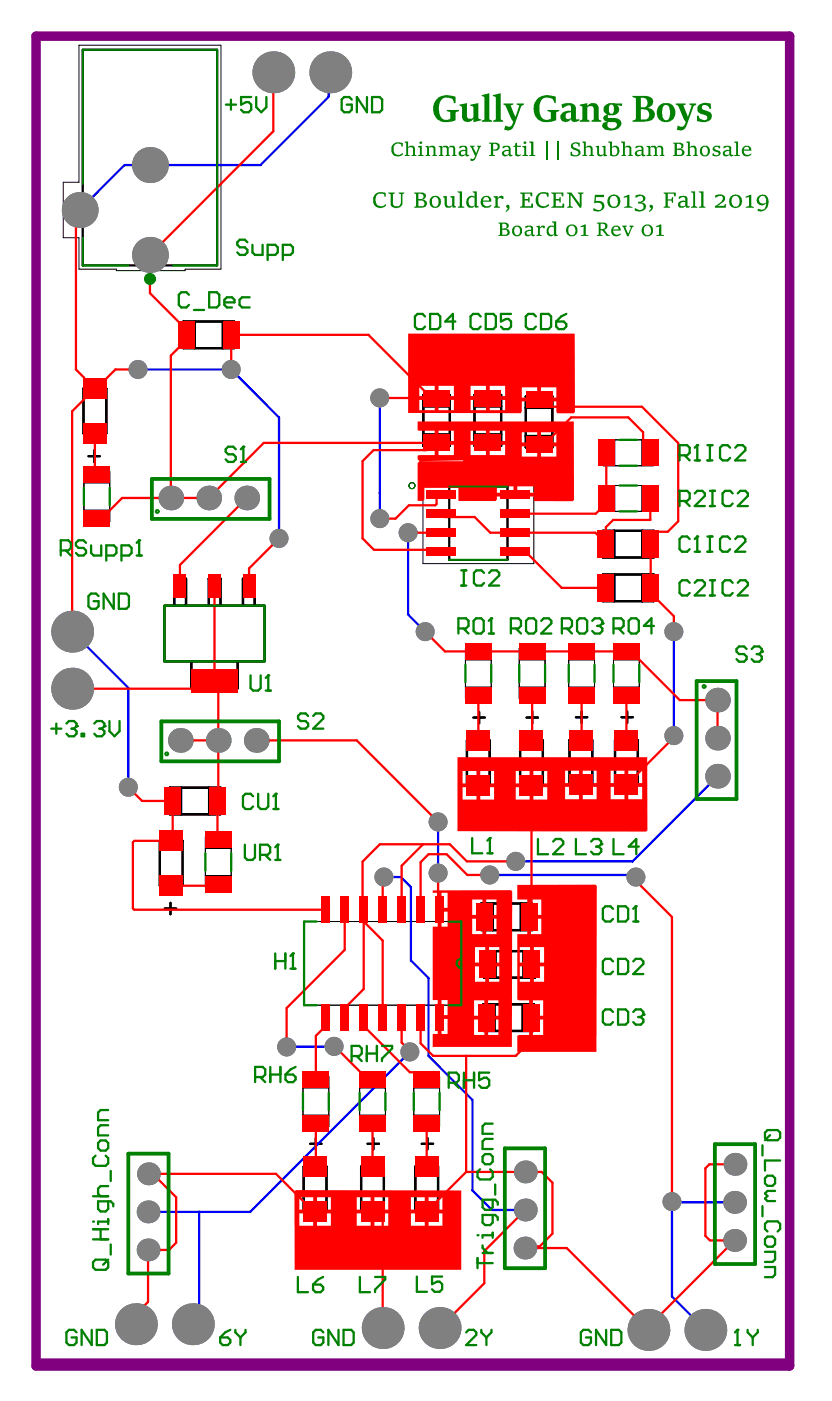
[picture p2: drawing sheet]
<svg xmlns="http://www.w3.org/2000/svg" width="185mm" height="311mm" viewBox="0 0 185 311" stroke-linecap="round" stroke-linejoin="round" font-family="sans-serif">
<g fill="none" stroke="#000" stroke-width=".22">
<path d="M17.5 10h31.6v49.8h-8v.3h-15.3v-.3h-8.3v-7h-3.4v-12.3h3.4zM134 97.7h11.2v5.7h-11.2zM136.6 97.7v5.7M142.6 97.7v5.7M18.6 104.7h5.8v11.2h-5.8zM18.6 113.3h5.8M18.6 107.2h5.8M94 107.2h24.6v18h-24.6zM134 107.8h11.2v5.8h-11.2zM136.6 107.8v5.8M142.6 107.8v5.8M103.4 144h5.7v11.2h-5.7z"/>
<path d="M103.4 152.6h5.7M103.4 146.5h5.7M115.4 144h5.7v11.2h-5.7zM115.4 152.6h5.7M115.4 146.5h5.7M126.4 144h5.7v11.2h-5.7zM126.4 152.6h5.7M126.4 146.5h5.7M136.3 144h5.7v11.2h-5.7zM136.3 152.6h5.7M136.3 146.5h5.7M45.6 185.9h5.8v11.1h-5.8z"/>
<path d="M45.6 194.5h5.8M45.6 188.4h5.8M67.6 204.7h34.9v18.6h-34.9zM71.5 204.7v-4.3h1.7v4.3M75.7 204.7v-4.3h1.7v4.3M80 204.7v-4.3h1.6v4.3M84.2 204.7v-4.3h1.7v4.3M88.4 204.7v-4.3h1.7v4.3M92.6 204.7v-4.3h1.7v4.3M96.8 204.7v-4.3h1.7v4.3M102.5 212.9a1.01 1.01 0 0 0-1 1.1 1.01 1.01 0 0 0 1 1M67.3 239.1h5.7v11.1h-5.7z"/>
<path d="M71.5 223.3v4.3h1.7v-4.3M75.7 223.3v4.3h1.7v-4.3M79.9 239.1h5.7v11.1h-5.7zM80 223.3v4.3h1.6v-4.3M84.2 223.3v4.3h1.7v-4.3M88.4 223.3v4.3h1.7v-4.3M91.9 239.1h5.8v11.1h-5.8zM92.6 223.3v4.3h1.7v-4.3M96.8 223.3v4.3h1.7v-4.3M67.3 247.7h5.7M67.3 241.6h5.7M79.9 247.7h5.7"/>
<path d="M79.9 241.6h5.7M91.9 247.7h5.8M91.9 241.6h5.8"/>
<circle cx="91.5" cy="107.9" r=".66"/>
</g>
<g fill="none" stroke="#000" stroke-width=".51">
<path d="M40.7 71.4h11.3v5.9h-11.3zM43.3 71.4v5.9M49.5 71.4v5.9M18.6 86.3h5v10h-5zM94 87.7h6v11.3h-6zM94 96.5h6M94 90.3h6M105.4 87.7h5.9v11.3h-5.9zM105.4 96.5h5.9M105.4 90.3h5.9M116.8 88.1h5.9v11.3h-5.9zM116.8 96.8h5.9"/>
<path d="M116.8 90.6h5.9M19.7 101.3h2.5M20.9 100.1v2.5M133.9 117.9h11.3v5.9h-11.3zM136.5 117.9v5.9M142.7 117.9v5.9M36.5 134.5h22.3v12.4h-22.3zM38.7 134.5v-6h2.6v6M46.4 134.5v-6h2.6v6M54 134.5v-6h2.6v6M133.9 127.6h11.3v5.9h-11.3zM136.5 127.6v5.9"/>
<path d="M142.7 127.6v5.9M42.5 146.9v6h10.3v-6M105.2 159.4h2.5M106.4 158.1v2.5M117 159.4h2.5M118.3 158.1v2.5M128 159.3h2.5M129.2 158v2.6M138.1 159.3h2.5M139.3 158v2.6M37.7 174.9h11.3v5.9h-11.3zM40.2 174.9v5.9"/>
<path d="M46.5 174.9v5.9M103.7 164.4h5.1v10h-5.1zM115.6 164.4h5v10h-5zM126.5 164.4h5.1v9.9h-5.1zM136.6 164.4h5.1v9.9h-5.1zM35.5 186.7h5.1v10h-5.1zM36.6 201.8h2.5M37.9 200.5v2.6M106.9 200.7h11.3v5.9h-11.3zM107.6 211.2h11.3v5.9h-11.3zM109.5 200.7v5.9M110.1 211.2v5.9"/>
<path d="M115.7 200.7v5.9M116.3 211.2v5.9M107.4 223.1h11.3v5.9h-11.3zM109.9 223.1v5.9M116.1 223.1v5.9M67.5 259.1h5v10h-5zM68.9 254h2.5M70.2 252.8v2.5M80.2 259.1h5.1v10h-5.1zM81.7 254h2.5M82.9 252.8v2.5M92.3 259.1h5v10h-5z"/>
<path d="M93.7 254h2.5M95 252.8v2.5"/>
</g>
<path d="M18.4 11h29.9v47.9h-29.9zM99.8 108h13v16.3h-13z" fill="none" stroke="#000" stroke-width=".42"/>
<path d="M30.7 35h5.3v3.3h-5.3zM16 44h3.4v5.3h-3.4zM30.7 55h5.3v3.3h-5.3z" fill="none" stroke="#800080" stroke-width=".22"/>
<path d="M8 7.6h167v294.5h-167z" fill="none" stroke="#800080" stroke-width=".84"/>
<path d="M8 8h167.4v295.4h-167.4z" fill="none" stroke="#800080" stroke-width="2.1"/>
<g fill="none" stroke="#00f" stroke-width=".51">
<path d="M73.4 16.1l-.4 .3v5.1l-15.1 15.2h-30.2l-10 9.9M30.7 82.1h20.7l10.6 10.6v26.5M84.4 88.4h.1M84.4 88.4v26.8M84.3 109.4l.1 .1M90.7 118.3v18.2l4.2 4.2M16 140.3l12.5 12.5v22.1M149.7 140.3v23.1M159.4 172.4l-18.9 18.9M85.3 194.8h3.8l2.2 2.2v16.3l3.9 3.9v17.3l9.8 9.8v20.1l4.3 4.3h7.4M97.3 193.4v.1M97.3 182.5h.1"/>
<path d="M97.3 182.5v11.4M108.8 194.3h32l.5 .5M114.6 191.3h25.9M140.5 191.3h.1M74.2 232.4l-10.5 .1M91.1 233.6l-35.5 35.5h-22.7M44.2 269.1v23.6l-1.4 1.4M149.3 266.9v21l7.4 7.5M149.3 267h13.9"/>
</g>
<g fill="#808080">
<circle cx="114.6" cy="191.3" r="2.11"/>
<circle cx="97.3" cy="182.5" r="2.11"/>
<circle cx="97.3" cy="193.9" r="2.11"/>
<circle cx="85.3" cy="194.8" r="2.11"/>
<circle cx="108.8" cy="194.3" r="2.11"/>
<circle cx="91.1" cy="233.6" r="2.11"/>
<circle cx="149.7" cy="163.4" r="2.11"/>
<circle cx="141.3" cy="194.8" r="2.11"/>
<circle cx="149.3" cy="266.9" r="2.11"/>
<circle cx="63.7" cy="232.5" r="2.11"/>
<circle cx="74.2" cy="232.4" r="2.11"/>
<circle cx="149.7" cy="140.3" r="2.11"/>
<circle cx="94.5" cy="140.3" r="2.11"/>
<circle cx="90.7" cy="118.3" r="2.11"/>
<circle cx="84.4" cy="115.2" r="2.11"/>
<circle cx="84.4" cy="88.4" r="2.11"/>
<circle cx="28.5" cy="174.8" r="2.11"/>
<circle cx="62" cy="119.6" r="2.11"/>
<circle cx="30.7" cy="82.1" r="2.11"/>
<circle cx="51.4" cy="82.1" r="2.11"/>
<circle cx="48.5" cy="164.4" r="2.74"/>
<circle cx="163.2" cy="267" r="2.53"/>
<circle cx="163.3" cy="258.6" r="2.53"/>
<circle cx="163.2" cy="275.5" r="2.53"/>
<circle cx="16" cy="153" r="4.7"/>
<circle cx="17.7" cy="46.6" r="4"/>
<circle cx="42.8" cy="294.1" r="4.7"/>
<circle cx="56.9" cy="164.4" r="2.74"/>
<circle cx="40.1" cy="164.4" r="2.74"/>
<circle cx="54.8" cy="110.6" r="2.74"/>
<circle cx="46.4" cy="110.6" r="2.74"/>
<circle cx="73.4" cy="16.1" r="4.7"/>
<circle cx="97.7" cy="294.9" r="4.7"/>
<circle cx="156.7" cy="295.4" r="4.7"/>
<circle cx="159.4" cy="163.9" r="2.74"/>
<circle cx="159.4" cy="155.5" r="2.74"/>
<circle cx="16" cy="140.3" r="4.7"/>
<circle cx="159.4" cy="172.4" r="2.74"/>
<circle cx="32.9" cy="277.6" r="2.53"/>
<circle cx="116.6" cy="277.2" r="2.53"/>
<circle cx="30.2" cy="294.1" r="4.7"/>
<circle cx="32.9" cy="269.1" r="2.53"/>
<circle cx="33" cy="260.7" r="2.53"/>
<circle cx="38" cy="110.6" r="2.74"/>
<circle cx="33.3" cy="56.6" r="4"/>
<circle cx="144.1" cy="295.4" r="4.7"/>
<circle cx="85" cy="294.9" r="4.7"/>
<circle cx="116.7" cy="260.3" r="2.53"/>
<circle cx="116.7" cy="268.7" r="2.53"/>
<circle cx="60.7" cy="16.1" r="4.7"/>
<circle cx="33.3" cy="36.7" r="4"/>
</g>
<g fill="#f00">
<path d="M96.1 197.8l17.4-.1 .3 .3-.1 34.5h-17.6v-2.9h1.2v-7.5h-1.2v-16.3h1.2v-7.5h-1.2zM98.1 198.3v3.3h1.3v-3.3zM108 199.8v3.4h2.3v-3.4zM104.9 199.8v3.4h2.3v-3.4zM98.1 202.5v3.3h1.3v-3.3zM108 204v3.5h2.3v-3.5zM104.9 204v3.5h2.3v-3.5zM108.7 210.3v3.5h2.2v-3.5zM105.5 210.3v3.5h2.3v-3.5zM108.7 214.6v3.4h2.2v-3.4zM105.5 214.6v3.4h2.3v-3.4zM98.1 222.1v3.4h1.3v-3.4zM108.5 222.2v3.4h2.2v-3.4zM105.3 222.2v3.4h2.3v-3.4zM98.1 226.3v3.3h1.3v-3.3zM108.5 226.4v3.5h2.2v-3.5zM105.3 226.4v3.5h2.3v-3.5z"/>
<path d="M92.8 93.6h34.7v17.4l-.3 .3h-8.6v-1h-8.2v.7l-.3 .3h-8.3v-2.9h-7.5v2.5l-.3 .3h-1.2v-8.3l.4-.5h9.7v-.1l-9.7 .1-.4-.4v-.8l3.8-.1v-5.4l-3.8-.1zM108.8 95.7v2.2h3.4v-2.2zM97.4 95.7v2.2h3.4v-2.2zM104.6 95.7v2.2h3.4v-2.2zM120.2 96v2.3h3.4v-2.3zM115.9 96v2.3h3.5v-2.3zM108.8 98.8v2.3h3.4v-2.3zM104.6 98.8v2.3h3.4v-2.3zM97.4 98.8v2.3h3.4v-2.3zM120.2 99.1v2.3h3.4v-2.3zM115.9 99.1v2.3h3.5v-2.3zM114.9 108v1.4h3.7v-1.4zM110.4 108v1.4h3.7v-1.4z"/>
<path d="M65.7 264.3l36.8 .1v17.6h-37l-.1-17.4zM83.2 265.9v2.7h3.1v-2.7zM79.3 265.9v2.7h3v-2.7zM70.4 265.9v2.7h3.1v-2.7zM66.5 265.9v2.7h3.1v-2.7zM95.2 265.9v2.7h3.1v-2.7zM91.3 265.9v2.7h3.1v-2.7zM95.2 269.5v2.7h3.1v-2.7zM91.3 269.5v2.7h3.1v-2.7zM83.2 269.5v2.7h3.1v-2.7zM79.3 269.5v2.7h3v-2.7zM70.4 269.5v2.7h3.1v-2.7zM66.5 269.5v2.7h3.1v-2.7z"/>
<path d="M101.6 168.2h42.2v16.2l-.3 .3-41.9-.1zM139.6 171.2v2.7h3.1v-2.7zM129.5 171.2v2.7h3.1v-2.7zM135.7 171.2v2.7h3.1v-2.7zM125.6 171.2v2.7h3v-2.7zM118.5 171.2v2.8h3.1v-2.8zM106.7 171.2v2.8h3.1v-2.8zM114.6 171.2v2.8h3.1v-2.8zM102.8 171.2v2.8h3.1v-2.8zM139.6 174.8v2.7h3.1v-2.7zM135.7 174.8v2.7h3.1v-2.7zM129.5 174.8v2.7h3.1v-2.7zM125.6 174.8v2.7h3v-2.7zM118.5 174.8v2.8h3.1v-2.8zM114.6 174.8v2.8h3.1v-2.8zM106.7 174.8v2.8h3.1v-2.8zM102.8 174.8v2.8h3.1v-2.8z"/>
<path d="M114.9 196.5h17.4l.3 .3-.1 36.8h-17.6v-3.6l.5-.1h2.2v-7.7h-2.3l-.4-.2v-14.5h2.2v-7.7h-2.2zM118 199.8v3.4h2.3v-3.4zM118 204v3.5h2.3v-3.5zM118.6 210.3v3.5h2.3v-3.5zM115.5 210.3v3.5h2.3v-3.5zM118.6 214.6v3.4h2.3v-3.4zM115.5 214.6v3.4h2.3v-3.4zM118.4 222.2v3.4h2.3v-3.4zM118.4 226.4v3.5h2.3v-3.5z"/>
<path d="M90.7 74.1h37v17.4l-.3 .3h-3.6l-.2-.4v-2.2h-7.7v2.1l-.2 .5-25-.1zM108.8 85.7v2.3h3.4v-2.3zM97.4 85.7v2.3h3.4v-2.3zM104.6 85.7v2.3h3.4v-2.3zM93.2 85.7v2.3h3.4v-2.3zM120.2 86v2.3h3.4v-2.3zM115.9 86v2.3h3.5v-2.3zM108.8 88.8v2.3h3.4v-2.3zM104.6 88.8v2.3h3.4v-2.3zM97.4 88.8v2.3h3.4v-2.3zM93.2 88.8v2.3h3.4v-2.3z"/>
</g>
<g fill="none" stroke="#f00" stroke-width=".51">
<path d="M60.7 16.1v13.1l-27.4 27.4v8.5l8.1 8.1v2.3l-3.4 3.5v31.6M17.7 46.6l-.8 .9v34.6l1.8 1.8v.3l2 2.1M20.7 86.3l-2 2.1v.3l-2.7 2.7v48.9M21.1 96.3v8.7l.4 .4M30.7 82.1h-5.1l-4.2 4.2h-.7M51.4 82.1v-7.7h30.5l14 14M84.3 88.4h.1M84.4 88.4h12.6M94.3 100l1.6-1.6h-37.3l-12.2 12.2h-19.3l-4.5 4.6h-1.1M96.4 98.4l-1.6 1.6h-11.8l-2.4 2.4v17.2l2.5 2.5h14.5l.5 .4M119.8 88.7l1.6 1.6h21.2l8.1 8.1v17.4l-2.3 2.3h-2.2l-1.6 1.6v12l5.1 5.2v3.8M119.8 98.7h1.1l6-6h12.7l3.3 3.3v3l1.6 1.6"/>
<path d="M54.8 110.6l-14.8 14.9v4.6M62 119.6l-6.7 6.7v3.8M90.8 118.3h7.3M95.8 109.9h1.6l-.4 .4v1.6l-.3 .3h-5.9l-2.9 3h-3.5M98.1 114.1l.7 .7h6.7l3.4 3.5h23.4l2.3 2.4M134.7 100.6v11.2l-2.3 2.3h-17.9M144.5 110.7v4.8h-8.3l-1.6 1.6v3.7M47.7 130.1v21.2M114.5 122.5h2.3l8 8.1h9.8M47.7 151.3l.8 .9v25.5l-.2 .2v8.5l.2 .2M47.7 151.3l-1.6 1.7h-30.1M94.5 140.3l4.4 4.4h41.3l10.8 10.8h8.4v8.4"/>
<path d="M106.3 154.5v9.9M118.2 154.5v9.8l-.1 .1M129.2 154.5v9.7l-.1 .2M139.2 154.5v9.9M28.5 174.8l3.1 3.1h6.8v8.5l-.4 .3h-8.2l-.3 .4v14.6l.3 .3h42.6M40.1 164.4h8.4M56.9 164.4h22.4l18 18.1M118.1 174.4v28.7l-.5 .5M149.7 163.4v.4l-8.1 8.1v.4l-2.1 2h-.3M48.5 196.4l-.4 .3h-10.1M85 195.6v6.4M94 187.5l-4.8 4.8v9.7"/>
<path d="M97.3 193.9v7.8l.4 .3M108.7 194.8l.1-.5h-5l-4.6-4.6h-4l-1.7 1.8v10.5M114.6 191.3h-10.9l-3.8-3.8h-15.5l-3.8 3.9v8.6M141.3 194.8v.8l8 8.1v63.2M76.6 202v9l-12.9 12.9v8.6M80.1 202.4v1.6l4.9 4.9v17M80.8 204.7v15l-4.2 4.2v2M80.8 202l-.7 .7M72.4 225.9v2l-2.2 2.2v9.6M74.2 232.4l7.5 7.3h1.1M80.8 225.9v2l10.3 10.2h2.1l1.6 1.6M89.2 225.9v5.6l.9 .9"/>
<path d="M93.5 225.9v5.8l2.7 2.8h18.4l3.4-3.4v-5.1M103.6 234.5v25.8M70.2 249.5v9.4l-.2 .2M82.8 249.5v9.6M94.8 249.5v9.6M163.3 258.6h-5.7l-.9 .9v15l1 1h5.5l-19.1 19.2v.3h-.4l-17.8-17.8h-9.3l.4-.4h2.9l2.8-2.8v-11.3l-2.3-2.4h-16.8M33 260.7h28.3l8.4 8.4h.3M34 260.7l5.1 5.2v10.1l-1.6 1.6h-4.6v11.5l-2.7 2.7v2.3M82.8 269.1h.2l2 2v23.8M103.6 260.3l-6.4 6.4v.3l-2.1 2.1h-.3M116.7 268.7l-9.1 9.2v7.1l-9.9 9.9"/>
</g>
<g fill="#808080">
<circle cx="114.6" cy="191.3" r="2.11"/>
<circle cx="97.3" cy="182.5" r="2.11"/>
<circle cx="97.3" cy="193.9" r="2.11"/>
<circle cx="85.3" cy="194.8" r="2.11"/>
<circle cx="108.8" cy="194.3" r="2.11"/>
<circle cx="91.1" cy="233.6" r="2.11"/>
<circle cx="149.7" cy="163.4" r="2.11"/>
<circle cx="141.3" cy="194.8" r="2.11"/>
<circle cx="149.3" cy="266.9" r="2.11"/>
<circle cx="63.7" cy="232.5" r="2.11"/>
<circle cx="74.2" cy="232.4" r="2.11"/>
<circle cx="149.7" cy="140.3" r="2.11"/>
<circle cx="94.5" cy="140.3" r="2.11"/>
<circle cx="90.7" cy="118.3" r="2.11"/>
<circle cx="84.4" cy="115.2" r="2.11"/>
<circle cx="84.4" cy="88.4" r="2.11"/>
<circle cx="28.5" cy="174.8" r="2.11"/>
<circle cx="62" cy="119.6" r="2.11"/>
<circle cx="30.7" cy="82.1" r="2.11"/>
<circle cx="51.4" cy="82.1" r="2.11"/>
<circle cx="48.5" cy="164.4" r="2.74"/>
<circle cx="163.2" cy="267" r="2.53"/>
<circle cx="163.3" cy="258.6" r="2.53"/>
<circle cx="163.2" cy="275.5" r="2.53"/>
<circle cx="16" cy="153" r="4.7"/>
<circle cx="17.7" cy="46.6" r="4"/>
<circle cx="42.8" cy="294.1" r="4.7"/>
<circle cx="56.9" cy="164.4" r="2.74"/>
<circle cx="40.1" cy="164.4" r="2.74"/>
<circle cx="54.8" cy="110.6" r="2.74"/>
<circle cx="46.4" cy="110.6" r="2.74"/>
<circle cx="73.4" cy="16.1" r="4.7"/>
<circle cx="97.7" cy="294.9" r="4.7"/>
<circle cx="156.7" cy="295.4" r="4.7"/>
<circle cx="159.4" cy="163.9" r="2.74"/>
<circle cx="159.4" cy="155.5" r="2.74"/>
<circle cx="16" cy="140.3" r="4.7"/>
<circle cx="159.4" cy="172.4" r="2.74"/>
<circle cx="32.9" cy="277.6" r="2.53"/>
<circle cx="116.6" cy="277.2" r="2.53"/>
<circle cx="30.2" cy="294.1" r="4.7"/>
<circle cx="32.9" cy="269.1" r="2.53"/>
<circle cx="33" cy="260.7" r="2.53"/>
<circle cx="38" cy="110.6" r="2.74"/>
<circle cx="33.3" cy="56.6" r="4"/>
<circle cx="144.1" cy="295.4" r="4.7"/>
<circle cx="85" cy="294.9" r="4.7"/>
<circle cx="116.7" cy="260.3" r="2.53"/>
<circle cx="116.7" cy="268.7" r="2.53"/>
<circle cx="60.7" cy="16.1" r="4.7"/>
<circle cx="33.3" cy="36.7" r="4"/>
</g>
<g fill="#f00">
<path d="M18.6 113.3h5.8v3.7h-5.8z" fill-rule="evenodd"/>
<path d="M45.6 194.5h5.8v3.7h-5.8z" fill-rule="evenodd"/>
<path d="M18.6 103.5h5.8v3.7h-5.8z" fill-rule="evenodd"/>
<path d="M39.6 71.4h3.7v6h-3.7z" fill-rule="evenodd"/>
<path d="M46.5 174.9h3.7v6h-3.7z" fill-rule="evenodd"/>
<path d="M45.6 184.7h5.8v3.7h-5.8z" fill-rule="evenodd"/>
<path d="M46.3 127.4h2.7v5.3h-2.7z" fill-rule="evenodd"/>
<path d="M53.9 127.4h2.8v5.3h-2.8z" fill-rule="evenodd"/>
<path d="M75.7 199.1h1.8v5.9h-1.8z" fill-rule="evenodd"/>
<path d="M79.9 199.1h1.8v5.9h-1.8z" fill-rule="evenodd"/>
<path d="M88.3 199.1h1.9v5.9h-1.9z" fill-rule="evenodd"/>
<path d="M96.7 199.1h1.9v5.9h-1.9z" fill-rule="evenodd"/>
<path d="M106.4 211.2h3.7v6h-3.7z" fill-rule="evenodd"/>
<path d="M75.7 223h1.8v5.8h-1.8z" fill-rule="evenodd"/>
<path d="M79.9 223h1.8v5.8h-1.8z" fill-rule="evenodd"/>
<path d="M88.3 223h1.9v5.8h-1.9z" fill-rule="evenodd"/>
<path d="M96.7 223h1.9v5.8h-1.9z" fill-rule="evenodd"/>
<path d="M35.4 194.4h5.3v4.6h-5.3z" fill-rule="evenodd"/>
<path d="M79.9 247.7h5.8v3.7h-5.8z" fill-rule="evenodd"/>
<path d="M67.3 247.7h5.8v3.7h-5.8z" fill-rule="evenodd"/>
<path d="M91.9 247.7h5.8v3.7h-5.8z" fill-rule="evenodd"/>
<path d="M94.8 121.5h6.5v2h-6.5z" fill-rule="evenodd"/>
<path d="M94.8 113.1h6.5v2h-6.5z" fill-rule="evenodd"/>
<path d="M94.8 108.9h6.5v2h-6.5z" fill-rule="evenodd"/>
<path d="M105.4 86.5h6v3.8h-6z" fill-rule="evenodd"/>
<path d="M94 86.5h6v3.8h-6z" fill-rule="evenodd"/>
<path d="M116.8 86.9h6v3.7h-6z" fill-rule="evenodd"/>
<path d="M18.4 93.9h5.3v4.7h-5.3z" fill-rule="evenodd"/>
<path d="M36.5 174.9h3.7v6h-3.7z" fill-rule="evenodd"/>
<path d="M35.4 184.4h5.3v4.7h-5.3z" fill-rule="evenodd"/>
<path d="M42.5 148.7h10.3v5.3h-10.3z" fill-rule="evenodd"/>
<path d="M38.6 127.4h2.8v5.3h-2.8z" fill-rule="evenodd"/>
<path d="M49.5 71.4h3.7v6h-3.7z" fill-rule="evenodd"/>
<path d="M80.1 266.7h5.3v4.7h-5.3z" fill-rule="evenodd"/>
<path d="M80.1 256.8h5.3v4.6h-5.3z" fill-rule="evenodd"/>
<path d="M67.4 266.7h5.3v4.7h-5.3z" fill-rule="evenodd"/>
<path d="M67.4 256.8h5.3v4.6h-5.3z" fill-rule="evenodd"/>
<path d="M79.9 237.9h5.8v3.7h-5.8z" fill-rule="evenodd"/>
<path d="M67.3 237.9h5.8v3.7h-5.8z" fill-rule="evenodd"/>
<path d="M84.1 199.1h1.9v5.9h-1.9z" fill-rule="evenodd"/>
<path d="M71.4 199.1h1.9v5.9h-1.9z" fill-rule="evenodd"/>
<path d="M92.1 266.7h5.4v4.7h-5.4z" fill-rule="evenodd"/>
<path d="M92.1 256.8h5.4v4.6h-5.4z" fill-rule="evenodd"/>
<path d="M91.9 237.9h5.8v3.7h-5.8z" fill-rule="evenodd"/>
<path d="M92.5 199.1h1.9v5.9h-1.9z" fill-rule="evenodd"/>
<path d="M105.8 200.6h3.7v6h-3.7z" fill-rule="evenodd"/>
<path d="M103.6 172.1h5.3v4.6h-5.3z" fill-rule="evenodd"/>
<path d="M103.4 142.8h5.8v3.7h-5.8z" fill-rule="evenodd"/>
<path d="M103.6 162.1h5.3v4.7h-5.3z" fill-rule="evenodd"/>
<path d="M103.4 152.6h5.8v3.7h-5.8z" fill-rule="evenodd"/>
<path d="M94.8 117.3h6.5v2h-6.5z" fill-rule="evenodd"/>
<path d="M105.4 96.5h6v3.7h-6z" fill-rule="evenodd"/>
<path d="M94 96.5h6v3.7h-6z" fill-rule="evenodd"/>
<path d="M116.3 211.2h3.7v6h-3.7z" fill-rule="evenodd"/>
<path d="M126.4 172h5.3v4.7h-5.3z" fill-rule="evenodd"/>
<path d="M136.5 172h5.3v4.7h-5.3z" fill-rule="evenodd"/>
<path d="M126.3 142.8h5.8v3.7h-5.8z" fill-rule="evenodd"/>
<path d="M126.3 152.6h5.8v3.7h-5.8z" fill-rule="evenodd"/>
<path d="M136.3 142.8h5.8v3.7h-5.8z" fill-rule="evenodd"/>
<path d="M136.3 152.6h5.8v3.7h-5.8z" fill-rule="evenodd"/>
<path d="M126.4 162h5.3v4.7h-5.3z" fill-rule="evenodd"/>
<path d="M136.5 162h5.3v4.7h-5.3z" fill-rule="evenodd"/>
<path d="M132.8 127.6h3.7v6h-3.7z" fill-rule="evenodd"/>
<path d="M132.8 117.8h3.7v6h-3.7z" fill-rule="evenodd"/>
<path d="M116.8 96.8h6v3.8h-6z" fill-rule="evenodd"/>
<path d="M132.8 107.8h3.8v5.8h-3.8z" fill-rule="evenodd"/>
<path d="M132.8 97.6h3.8v5.9h-3.8z" fill-rule="evenodd"/>
<path d="M18.4 84h5.3v4.6h-5.3z" fill-rule="evenodd"/>
<path d="M71.4 223h1.9v5.8h-1.9z" fill-rule="evenodd"/>
<path d="M84.1 223h1.9v5.8h-1.9z" fill-rule="evenodd"/>
<path d="M92.5 223h1.9v5.8h-1.9z" fill-rule="evenodd"/>
<path d="M106.2 223h3.7v6h-3.7z" fill-rule="evenodd"/>
<path d="M111.2 121.5h6.6v2h-6.6z" fill-rule="evenodd"/>
<path d="M111.2 113.1h6.6v2h-6.6z" fill-rule="evenodd"/>
<path d="M111.2 108.9h6.6v2h-6.6z" fill-rule="evenodd"/>
<path d="M115.7 200.6h3.7v6h-3.7z" fill-rule="evenodd"/>
<path d="M115.4 172.1h5.3v4.6h-5.3z" fill-rule="evenodd"/>
<path d="M115.3 142.8h5.8v3.7h-5.8z" fill-rule="evenodd"/>
<path d="M115.3 152.6h5.8v3.7h-5.8z" fill-rule="evenodd"/>
<path d="M115.4 162.1h5.3v4.7h-5.3z" fill-rule="evenodd"/>
<path d="M111.2 117.3h6.6v2h-6.6z" fill-rule="evenodd"/>
<path d="M142.7 127.6h3.7v6h-3.7z" fill-rule="evenodd"/>
<path d="M142.7 117.8h3.7v6h-3.7z" fill-rule="evenodd"/>
<path d="M142.6 107.8h3.7v5.8h-3.7z" fill-rule="evenodd"/>
<path d="M142.6 97.6h3.7v5.9h-3.7z" fill-rule="evenodd"/>
<path d="M116.1 223h3.7v6h-3.7z" fill-rule="evenodd"/>
</g>
<g fill="none" stroke="#008000" stroke-width=".51">
<path d="M137.7 97.7h3.8M18.6 108.3v3.9M24.4 108.3v3.9M137.7 113.6h3.8M137.7 107.8h3.8M137.7 103.4h3.8M36.5 134.5h22.3v12.4h-22.3zM103.4 147.6v3.9M109.1 147.6v3.9M115.4 147.6v3.9M121.1 147.6v3.9M126.4 147.6v3.9"/>
<path d="M132.1 147.6v3.9M136.3 147.6v3.9M142 147.6v3.9M11.4 161.8h2.2M12.5 160.7v2.3M14.8 160.7l.5-.6h1.1l.6 .6v.6M45.6 189.5v3.9M51.4 189.5v3.9M70.3 204.7h-2.7v18.6h2.7M99.7 204.7h2.8v18.6h-2.8M67.3 242.7v3.9M73 242.7v3.9"/>
<path d="M79.9 242.7v3.9M85.6 242.7v3.9M91.9 242.7v3.9M97.7 242.7v3.9M17 295.9l-.6-.6h-1.1l-.5 .6v2.3l.5 .5h1.1l.6-.5v-1.2h-1.1M20.4 295.3v3.4l-2.3-3.4v3.4M21.5 295.3h1.7l.6 .6v2.3l-.6 .5h-1.7z"/>
</g>
<path d="M18.4 40.8v-29.8h29.9v47.9h-9.8M18.4 52.8v6.1h10.1M99.8 108h13M99.8 124.3h13" fill="none" stroke="#008000" stroke-width=".42"/>
<path d="M33.7 106.4h26.2v8.8h-26.2zM154.8 151.3h8.8v26.2h-8.8zM35.8 160.2h26.2v8.9h-26.2zM28.5 256.2h9v26.6h-9zM112.2 255h8.9v26.7h-8.9zM158.8 254.1h9v26.6h-9z" fill="none" stroke="#008000" stroke-width=".84"/>
<circle cx="17" cy="161.3" r=".25" fill="#008000"/>
<path d="M15.9 161.8h.5M16.4 161.8l.6 .6v.6l-.6 .5h-1.1l-.5-.5M17 161.3l-.6 .5M18.1 163h.6v.5h-.6zM20.9 160.7l.6-.6h1.1l.6 .6v.6" fill="none" stroke="#008000" stroke-width=".51"/>
<circle cx="23.2" cy="161.3" r=".25" fill="#008000"/>
<path d="M30.9 120v3.4M13.5 122.3h1.7l.5-.6v-1.1l-.5-.6h-1.7v3.4M14.6 122.3l1.1 1.1M19.1 120.6l-.5-.6h-1.2l-.5 .6v.5l.5 .6h1.2l.5 .6v.5l-.5 .6h-1.2l-.5-.6M20.2 121.1v1.7l.6 .6h1.7v-2.3M23.6 123.4h1.7l.6-.6v-1.1l-.6-.6h-1.7v3.4M27 123.4h1.7l.5-.6v-1.1l-.5-.6h-1.7v3.4M30.4 123.4h1.1M22.1 161.8h.5M22.6 161.8l.6 .6v.6l-.6 .5h-1.1l-.6-.5M23.2 161.3l-.6 .5M24.3 160.1v2.3l1.1 1.1 1.2-1.1v-2.3" fill="none" stroke="#008000" stroke-width=".51"/>
<circle cx="30.9" cy="120" r=".25" fill="#008000"/>
<path d="M52.4 99.8l-.6-.6h-1.1l-.6 .6v.5l.6 .6h1.1l.6 .6v.5l-.6 .6h-1.1l-.6-.6M54.1 99.2v3.4M30.9 120l-.5 .6M53.5 102.6h1.1M48.9 297h1.7l.6 .6v.6l-.6 .5h-1.1l-.6-.5zM51.2 295.3l-1.2 .6-1.1 1.1M52.3 295.3v.6l1.1 1.1M53.4 297v1.7M54.5 295.3v.6l-1.1 1.1" fill="none" stroke="#008000" stroke-width=".51"/>
<circle cx="54.1" cy="99.2" r=".25" fill="#008000"/>
<g fill="none" stroke="#008000" stroke-width=".51">
<path d="M54.1 99.2l-.6 .6M102.5 126.7h1.1M102.5 130.1h1.1M103 126.7v3.4M107.5 127.2l-.5-.5h-1.1l-.6 .5v2.3l.6 .6h1.1l.5-.6M108.7 127.2l.5-.5h1.2l.5 .5v.6l-2.2 2.3h2.2M136.2 201.8l-.6-.5h-1.1l-.6 .5v2.3l.6 .6h1.1l.6-.6M137.3 201.3h1.7l.6 .5v2.3l-.6 .6h-1.7zM140.7 204.7h1.1M141.3 201.3v3.4M66.2 283.6v3.4h2.2M69.6 285.3h1.6l.6 .6v.5l-.6 .6h-1.1l-.5-.6z"/>
<path d="M71.8 283.6l-1.1 .6-1.1 1.1M71.8 295.9l-.5-.6h-1.2l-.5 .6v2.3l.5 .5h1.2l.5-.5v-1.2h-1.1M75.2 295.3v3.4l-2.2-3.4v3.4M76.3 295.3h1.7l.6 .6v2.3l-.6 .5h-1.7zM80 283.6v3.4h2.2M83.3 283.6h2.3v.6l-2.3 2.2v.6M92.6 283.5v3.4h2.3M98.2 283.5h-2.2v1.7l1.1-.6h.6l.5 .6v1.1l-.5 .6h-1.2l-.5-.6M103.6 295.9l.5-.6h1.2l.5 .6v.6l-2.2 2.2h2.2M106.9 295.3v.6l1.2 1.1M108.1 297v1.7M109.2 295.3v.6l-1.1 1.1"/>
<path d="M131.3 295.9l-.6-.6h-1.1l-.5 .6v2.3l.5 .5h1.1l.6-.5v-1.2h-1.1M134.7 295.3v3.4l-2.3-3.4v3.4M135.8 295.3h1.7l.5 .6v2.3l-.5 .5h-1.7z"/>
</g>
<circle cx="141.3" cy="201.3" r=".25" fill="#008000"/>
<path d="M141.3 201.3l-.6 .5M163.3 298.7h1.1M163.9 295.3v3.4" fill="none" stroke="#008000" stroke-width=".51"/>
<circle cx="163.9" cy="295.3" r=".25" fill="#008000"/>
<path d="M21.9 132.4l-.6-.6h-1.1l-.5 .6v2.2l.5 .6h1.1l.6-.6v-1.1h-1.1M25.3 131.8v3.4l-2.3-3.4v3.4M26.4 131.8h1.7l.5 .6v2.2l-.5 .6h-1.7zM55.7 150v2.8l.5 .6h1.2l.5-.6v-2.8M59 153.4h1.2M59.6 150v3.4M163.9 295.3l-.6 .6M166.1 295.3v.6l1.1 1.1M167.2 297v1.7M168.4 295.3v.6l-1.2 1.1" fill="none" stroke="#008000" stroke-width=".51"/>
<circle cx="59.6" cy="150" r=".25" fill="#008000"/>
<g fill="none" stroke="#008000" stroke-width=".51">
<path d="M50.2 23.2h2.2M51.3 22.1v2.3M55.8 21.5h-2.2v1.7l1.1-.5h.5l.6 .5v1.2l-.6 .5h-1.1l-.5-.5M56.9 21.5v2.3l1.2 1.1 1.1-1.1v-2.3M78.2 22.1l-.6-.6h-1.1l-.6 .6v2.3l.6 .5h1.1l.6-.5v-1.2h-1.2M81.5 21.5v3.4l-2.2-3.4v3.4M82.7 21.5h1.6l.6 .6v2.3l-.6 .5h-1.6zM42 65.5l-.6-.6h-1.1l-.6 .6v2.2l.6 .6h1.1l.6-.6M43.1 68.8h2.2M46.5 64.9h1.7l.5 .6v2.2l-.5 .6h-1.7zM49.8 67.2h2.3v-.6l-.6-.6h-1.1l-.6 .6v1.1l.6 .6h1.1M55.5 66h-1.7l-.6 .6v1.1l.6 .6h1.7"/>
<path d="M59.6 150l-.6 .6M68.5 159l-.6-.6h-1.1l-.6 .6v.6l.6 .5h1.1l.6 .6v.6l-.6 .5h-1.1l-.6-.5M69.6 159l.5-.6h1.2l.5 .6v.6l-2.2 2.2h2.2M104.9 186.1v3.4h2.3M108.3 189.5h1.1M108.8 186.1v3.4M78.1 234.5h1.7l.6-.5v-1.1l-.6-.6h-1.7v3.4M79.3 234.5l1.1 1.2M81.5 232.3v3.4M81.5 234h2.2M83.7 232.3v3.4M84.9 232.3h2.2v.6l-2.2 2.2v.6"/>
<path d="M103.1 238.2v3.4M103.1 239.9h2.2M105.3 238.2v3.4M108.7 238.2h-2.3v1.7l1.2-.6h.5l.6 .6v1.1l-.6 .6h-1.1l-.6-.6M99.7 240.5h1.7l.5-.6v-1.1l-.5-.6h-1.7v3.4M100.8 240.5l1.1 1.1"/>
</g>
<circle cx="108.8" cy="186.1" r=".25" fill="#008000"/>
<path d="M101.8 139.6h1.7l.6-.6v-1.1l-.6-.6h-1.7v3.4M103 139.6l1.1 1.1M105.8 137.3h1.1l.6 .6v2.2l-.6 .6h-1.1l-.6-.6v-2.2zM109.2 137.3v3.4M108.6 140.7h1.1M108.8 186.1l-.5 .6" fill="none" stroke="#008000" stroke-width=".51"/>
<circle cx="109.2" cy="137.3" r=".25" fill="#008000"/>
<path d="M94.4 70.3l-.5-.6h-1.1l-.6 .6v2.2l.6 .6h1.1l.5-.6M95.6 69.7h1.7l.5 .6v2.2l-.5 .6h-1.7zM101.2 71.4h-2.3l1.7-1.7v3.4M106.8 70.3l-.6-.6h-1.1l-.5 .6v2.2l.5 .6h1.1l.6-.6M107.9 69.7h1.7l.6 .6v2.2l-.6 .6h-1.7zM113.5 69.7h-2.2v1.7l1.1-.6h.6l.5 .6v1.1l-.5 .6h-1.1l-.6-.6M109.2 137.3l-.6 .6M128 186.3v3.4h2.2M131.3 186.9l.6-.6h1.1l.6 .6v.6M136.3 186.3v3.4h2.3M141.9 188h-2.2l1.7-1.7v3.4" fill="none" stroke="#008000" stroke-width=".51"/>
<circle cx="133.6" cy="187.5" r=".25" fill="#008000"/>
<path d="M124.8 139.6h1.7l.6-.6v-1.1l-.6-.6h-1.7v3.4M126 139.6l1.1 1.1M128.8 137.3h1.1l.6 .6v2.2l-.6 .6h-1.1l-.6-.6v-2.2zM131.6 137.9l.5-.6h1.2l.5 .6v.5M119.5 186.3v3.4h2.3M122.9 186.9l.6-.6h1.1l.5 .6v.6l-2.2 2.2h2.2M132.5 188h.5M133 188l.6 .6v.6l-.6 .5h-1.1l-.6-.5M133.6 187.5l-.6 .5" fill="none" stroke="#008000" stroke-width=".51"/>
<circle cx="133.8" cy="138.4" r=".25" fill="#008000"/>
<path d="M119.1 70.3l-.6-.6h-1.1l-.6 .6v2.2l.6 .6h1.1l.6-.6M120.2 69.7h1.7l.5 .6v2.2l-.5 .6h-1.7zM123.6 71.4h1.7l.5 .6v.5l-.5 .6h-1.2l-.5-.6zM125.8 69.7l-1.1 .6-1.1 1.1M132.7 139h.6M133.3 139l.5 .6v.5l-.5 .6h-1.2l-.5-.6M133.8 138.4l-.5 .6M165.9 144.1l-.6-.5h-1.1l-.6 .5v.6l.6 .6h1.1l.6 .5v.6l-.6 .6h-1.1l-.6-.6M167 144.1l.6-.5h1.1l.6 .5v.6" fill="none" stroke="#008000" stroke-width=".51"/>
<circle cx="169.3" cy="144.7" r=".25" fill="#008000"/>
<g fill="none" stroke="#008000" stroke-width=".51">
<path d="M153.2 119.7l-.5-.5h-1.2l-.5 .5v2.3l.5 .5h1.2l.5-.5M154.9 119.2v3.3M153.2 129.4l-.5-.5h-1.2l-.5 .5v2.3l.5 .6h1.2l.5-.6M154.4 129.4l.5-.5h1.1l.6 .5v.6l-2.2 2.3h2.2M154.4 122.5h1.1M157.7 128.9h1.2M157.7 132.3h1.2M158.3 128.9v3.4M162.8 129.4l-.6-.5h-1.1l-.6 .5v2.3l.6 .6h1.1l.6-.6M163.9 129.4l.6-.5h1.1l.6 .5v.6l-2.3 2.3h2.3M168.1 145.3h.6M168.7 145.3l.6 .5v.6l-.6 .6h-1.1l-.6-.6"/>
<path d="M169.3 144.7l-.6 .6"/>
</g>
<circle cx="154.9" cy="119.2" r=".25" fill="#008000"/>
<g fill="none" stroke="#008000" stroke-width=".51">
<path d="M154.9 98.9v3.4M151 101.1h1.7l.5-.5v-1.2l-.5-.5h-1.7v3.4M151 111.3h1.7l.5-.6v-1.1l-.5-.6h-1.7v3.4M152.1 111.3l1.1 1.1M152.1 101.1l1.1 1.2M154.4 109.6l.5-.6h1.1l.6 .6v.5l-2.2 2.3h2.2M154.4 102.3h1.1M154.9 119.2l-.5 .5M157.2 119.2h1.1M157.7 119.2v3.3M157.7 109h1.2M157.7 112.4h1.2"/>
<path d="M158.3 109v3.4M162.2 119.7l-.5-.5h-1.2l-.5 .5v2.3l.5 .5h1.2l.5-.5M162.8 109.6l-.6-.6h-1.1l-.6 .6v2.2l.6 .6h1.1l.6-.6M163.4 119.7l.5-.5h1.1l.6 .5v.6l-2.2 2.2h2.2M163.9 109.6l.6-.6h1.1l.6 .6v.5l-2.3 2.3h2.3M157.2 122.5h1.1"/>
</g>
<circle cx="154.9" cy="98.9" r=".25" fill="#008000"/>
<g fill="none" stroke="#008000" stroke-width=".51">
<path d="M154.9 98.9l-.5 .5M157.2 98.9h1.1M157.7 98.9v3.4M162.2 99.4l-.5-.5h-1.2l-.5 .5v2.3l.5 .6h1.2l.5-.6M163.4 99.4l.5-.5h1.1l.6 .5v.6l-2.2 2.3h2.2M157.2 102.3h1.1M20.7 275.3h3.3M20.7 273h3.3M21.2 279.8h2.3l.5 .5v1.1l-.5 .6h-2.3l-.5-.6v-1.1zM22.4 273v2.3M24 270.7v1.2M24 279.8l-1.1 1.1"/>
<path d="M24 271.3h-2.2v.6M24.6 276.4v2.2"/>
</g>
<circle cx="20.7" cy="271.3" r=".25" fill="#008000"/>
<g fill="none" stroke="#008000" stroke-width=".51">
<path d="M21.2 256.7l-.5 .5v1.2l.5 .5h2.3l.5-.5v-1.2l-.5-.5M22.4 253.3h1.1l.5 .6v1.1l-.5 .5h-1.1l-.6-.5v-1.1zM24 246.5h-1.6l-.6 .6v1.7h2.2M24 249.9h-1.6l-.6 .6v1.7h2.2M20.7 265.7h3.3M24 266.8v1.7l-.5 .6h-1.1l-.6-.6v-1.7h2.8l.6 .6v.5M24 263.4h-1.6l-.6 .6v1.1l.6 .6M24.6 260v2.3M106.1 279.4v2.3M107.2 278.3h2.3M107.2 276.6v.6l1.1 1.1M109.5 274.3h-2.3v.6"/>
<path d="M109.5 273.8v1.1M106.1 280.5h3.4"/>
</g>
<circle cx="106.1" cy="274.3" r=".25" fill="#008000"/>
<path d="M54.4 187.6v2.8l.6 .6h1.1l.6-.6v-2.8M57.8 189.9h1.7l.5-.6v-1.1l-.5-.6h-1.7v3.4M58.9 189.9l1.1 1.1M61.2 191h1.1M61.7 187.6v3.4M106.7 259.7l-.6 .6v1.1l.6 .5h2.2l.6-.5v-1.1l-.6-.6M107.8 256.3h1.1l.6 .6v1.1l-.6 .6h-1.1l-.6-.6v-1.1zM109.5 249.6h-1.7l-.6 .5v1.7h2.3M109.5 252.9h-1.7l-.6 .6v1.7h2.3M109.5 266.5v1.6l-.6 .6h-1.1l-.6-.6v-1.6h2.8l.6 .5v.6M109.5 269.8v1.7l-.6 .6h-1.1l-.6-.6v-1.7h2.8l.6 .6v.6M110 263.1v2.2" fill="none" stroke="#008000" stroke-width=".51"/>
<circle cx="61.7" cy="187.6" r=".25" fill="#008000"/>
<path d="M61.7 187.6l-.5 .6M56.7 239.2h1.7l.5-.6v-1.1l-.5-.5h-1.7v3.3M57.8 239.2l1.1 1.1M60.1 237v3.3M60.1 238.6h2.2M62.3 237v3.3M63.4 238.6h1.7l.6 .6v.6l-.6 .5h-1.1l-.6-.5zM65.7 237l-1.1 .5-1.2 1.1M136.2 224.7l-.6-.5h-1.1l-.6 .5v2.3l.6 .6h1.1l.6-.6M137.3 224.2h1.7l.6 .5v2.3l-.6 .6h-1.7zM140.7 224.7l.6-.5h1.1l.5 .5v.6" fill="none" stroke="#008000" stroke-width=".51"/>
<circle cx="142.9" cy="225.3" r=".25" fill="#008000"/>
<path d="M61.2 211.8v3.3M61.2 213.4h2.2M63.4 211.8v3.3M64.5 215.1h1.2M65.1 211.8v3.3M141.8 225.9h.6M142.4 225.9l.5 .5v.6l-.5 .6h-1.1l-.6-.6M142.9 225.3l-.5 .6" fill="none" stroke="#008000" stroke-width=".51"/>
<circle cx="65.1" cy="211.8" r=".25" fill="#008000"/>
<path d="M56.2 176.9l-.5-.6h-1.2l-.5 .6v2.2l.5 .6h1.2l.5-.6M57.4 176.3v2.8l.5 .6h1.1l.6-.6v-2.8M60.7 179.7h1.2M61.3 176.3v3.4M65.1 211.8l-.6 .5M136.2 213.5l-.6-.5h-1.1l-.6 .5v2.3l.6 .5h1.1l.6-.5M137.3 213h1.7l.6 .5v2.3l-.6 .5h-1.7zM140.7 213.5l.6-.5h1.1l.5 .5v.6l-2.2 2.2h2.2" fill="none" stroke="#008000" stroke-width=".51"/>
<circle cx="61.3" cy="176.3" r=".25" fill="#008000"/>
<path d="M113.5 139.6h1.7l.6-.6v-1.1l-.6-.6h-1.7v3.4M114.6 139.6l1.2 1.1M117.4 137.3h1.2l.5 .6v2.2l-.5 .6h-1.2l-.5-.6v-2.2zM120.2 137.9l.6-.6h1.1l.6 .6v.5l-2.3 2.3h2.3M136.3 139.6h1.7l.6-.6v-1.1l-.6-.6h-1.7v3.4M137.4 139.6l1.2 1.1M140.2 137.3h1.2l.5 .6v2.2l-.5 .6h-1.2l-.5-.6v-2.2zM145.3 139h-2.2l1.6-1.7v3.4M61.3 176.3l-.6 .6" fill="none" stroke="#008000" stroke-width=".51"/>
<g fill="#008000">
<path d="M119.2 50.2l.7-.1v.5a.77 .77 0 0 1 1.1-.4v.5h-.2a.41 .41 0 0 0-.4-.3 .41 .41 0 0 0-.4 .3l-.1 1.4 .5 .1v.2h-1.2v-.2l.3-.1v-1.6l-.3-.1z"/>
<path d="M129 50.3l1.2-.4v2.2l.5 .1v.2h-1.6v-.2l.5-.1 .1-1.7h-.7z"/>
<path d="M138.2 50.1h1.1v.2l-.4 .1 .7 1.5 .6-1.4-.3-.4h.9l-.4 .4-.7 2h-.4z"/>
<path d="M145.8 50.3l1.1-.4v2.2l.6 .1v.2h-1.7v-.2l.6-.1 .1-1.7h-.7z"/>
<path d="M111.6 49.7v1.1l.3-.1a.52 .52 0 0 0 .7-.5 .52 .52 0 0 0-.6-.5zM111.6 51v1.1h.5a.57 .57 0 0 0 .7-.6 .57 .57 0 0 0-.8-.5zM110.8 49.4h1.3a.74 .74 0 0 1 .9 .6 .74 .74 0 0 1-.6 .9 .79 .79 0 0 1 .8 .9 .79 .79 0 0 1-1.1 .6h-1.3v-.2l.3-.1v-2.4l-.3-.1z"/>
<path d="M114.5 50.4v.1a1.16 1.16 0 0 0 .2 1.7 .82 .82 0 0 0 .8-.4 .82 .82 0 0 0 0-.8v-.2a.7 .7 0 0 0-1-.4zM113.7 51.3a1.17 1.17 0 0 1 2.3 0 1.17 1.17 0 0 1-2.3 0z"/>
<path d="M116.8 50.2h.1a1.1 1.1 0 0 1 1.5 .4v1.5h.4a.38 .38 0 0 1-.4 .4 .38 .38 0 0 1-.3-.4h-.1a.72 .72 0 0 1-1.1 .3 .72 .72 0 0 1 0-1.2l.5-.2a.38 .38 0 0 0 .6-.2 .38 .38 0 0 0-.5-.4l-.8 .3zM117.2 51.4a.48 .48 0 0 0 0 .7 .48 .48 0 0 0 .7-.1l.1-.7z"/>
<path d="M122.6 49.2h1v2.9l.3 .1v.2l-.8 .1v-.4a1.02 1.02 0 0 1-1.4 .1 1.02 1.02 0 0 1-.2-1.4 .93 .93 0 0 1 1.6-.5v-.8l-.5-.1zM122.2 50.4a.99 .99 0 0 0 .4 1.7l.5-.1v-1.6z"/>
<path d="M126.6 50.2a1.44 1.44 0 0 0 .2 2 1.02 1.02 0 0 0 1-.5 1.02 1.02 0 0 0-.1-1.1 .75 .75 0 0 0-1.1-.4zM125.8 51.1a1.3 1.3 0 0 1 2.6 0 1.3 1.3 0 0 1-2.6 0z"/>
<path d="M133.4 49.7v1.2h.5a.59 .59 0 0 0 .6-.7 .59 .59 0 0 0-.7-.5zM132.6 49.4h1.3a.82 .82 0 0 1 1.1 .7 .82 .82 0 0 1-.7 .9l.7 1.1 .5 .3h-.8l-.8-1.2-.5-.1v1l.5 .1v.2h-1.3v-.2l.4-.1v-2.3l-.4-.2z"/>
<path d="M136.6 50.4l-.4 .6h1.2v-.4l-.2-.2zM136.2 50.3a1.02 1.02 0 0 1 1.2-.2 1.02 1.02 0 0 1 .5 1.1h-1.7a.94 .94 0 0 0 .6 .9 .94 .94 0 0 0 1-.2v.2a1.23 1.23 0 0 1-1.7 0 1.23 1.23 0 0 1 .1-1.8z"/>
<path d="M143.4 50.2a1.44 1.44 0 0 0 .2 2 .9 .9 0 0 0 .9-.3 .9 .9 0 0 0 .1-.9 .83 .83 0 0 0-1.2-.8zM142.5 51.2a1.35 1.35 0 0 1 2.7 0 1.35 1.35 0 0 1-2.7 0z"/>
</g>
<g fill="none" stroke="#008000" stroke-width=".51">
<path d="M55 53.8l-.6-.6h-1.1l-.6 .6v.6l.6 .5h1.1l.6 .6v.6l-.6 .5h-1.1l-.6-.5M56.1 54.4v1.7l.6 .5h1.6v-2.2M59.5 56.6h1.7l.5-.5v-1.2l-.5-.5h-1.7v3.3M62.8 56.6h1.7l.6-.5v-1.2l-.6-.5h-1.7v3.3M169.4 254.4v2.2M170.5 251h2.3l.5 .5v1.2l-.5 .5h-2.3l-.5-.5v-1.2zM171.1 252.1l-1.1 1.1M173.3 257.7h-3.3v2.3M169.4 267.9v2.2M170 278h2.2v1.7l-.6 .6h-1.6M170.5 273.5l-.5-.6v-1.1l.5-.5h2.3l.5 .5v1.1l-.5 .6M170.5 261.1h1.1l.6 .6v1.1l-.6 .6h-1.1l-.5-.6v-1.1z"/>
<path d="M170.5 274.6h1.1l.6 .6v1.1l-.6 .6h-1.1l-.5-.6v-1.1zM172.2 264.5h-1.7l-.5 .6 .5 .5-.5 .6 .5 .6h1.7M170 281.4h2.2v1.7l-.6 .5h-1.6"/>
</g>
<g fill="#008000">
<path d="M87.6 31.9a2.35 2.35 0 0 1 1.9-.1v.7h-.3v-.4a1.09 1.09 0 0 0-1.4 0 1.09 1.09 0 0 0-.3 1.3 1.14 1.14 0 0 0 .8 1 1.14 1.14 0 0 0 1.2-.4v.4a1.54 1.54 0 0 1-1.9 .2 1.54 1.54 0 0 1-.6-1.8l.1-.5z"/>
<path d="M89.9 31.4h.8v1.3a1.01 1.01 0 0 1 1.4-.1l.1 1.8 .3 .1v.1h-1.1v-.1l.4-.1v-1.1a.6 .6 0 0 0-.4-.7 .6 .6 0 0 0-.7 .3v1.5l.3 .1v.1h-1.1v-.1l.4-.1v-2.6l-.4-.2z"/>
<path d="M94.6 32.5l.6-.1v.3a.95 .95 0 0 1 1.5 .1v1.6l.4 .1v.1h-1v-.1l.2-.1v-1.1a.56 .56 0 0 0-.3-.6 .56 .56 0 0 0-.7 .2v1.5l.3 .1v.1h-1v-.1l.3-.1v-1.6l-.3-.2z"/>
<path d="M97.5 32.5l.7-.1v.3a.94 .94 0 0 1 1.5 .1 .75 .75 0 0 1 .9-.4 .75 .75 0 0 1 .5 .7v1.3l.4 .1v.1h-1v-.1l.2-.1v-1.1a.57 .57 0 0 0-.3-.6 .57 .57 0 0 0-.7 .2v1.5l.3 .1v.1h-1v-.1l.3-.1v-1.1a.57 .57 0 0 0-.4-.6 .57 .57 0 0 0-.6 .2v1.5l.2 .1v.1h-1v-.1l.3-.1v-1.6l-.3-.2z"/>
<path d="M104.4 32.4h1v.1l-.3 .2 .7 1.4 .5-1.3-.3-.4h.9l-1.2 2.7a.87 .87 0 0 1-1.2 .6v-.5h.2a.55 .55 0 0 0 .6 0 .55 .55 0 0 0 .2-.5l.1-.1z"/>
<path d="M114.5 31.8l.4-.1v.7h.8v.2h-.8v1.5a.59 .59 0 0 0 .8 .2 .68 .68 0 0 1-.6 .4 .68 .68 0 0 1-.6-.4v-1.7h-.5v-.1l.5-.2z"/>
<path d="M117.6 31.4h.9v3l.4 .1v.1h-1.3v-.1l.4-.1v-2.6l-.4-.2z"/>
<path d="M93.3 31.4a.33 .33 0 0 1 .5 .1 .33 .33 0 0 1-.2 .5 .33 .33 0 0 1-.4-.4zM92.9 32.5l.8-.1v2l.4 .1v.1h-1.2v-.1l.4-.1v-1.6l-.4-.2z"/>
<path d="M102.1 32.5a1.19 1.19 0 0 1 1.7 .4v1.5h.5a.43 .43 0 0 1-.5 .3 .43 .43 0 0 1-.4-.4 .78 .78 0 0 1-1 .4 .78 .78 0 0 1-.4-1h.1a1.22 1.22 0 0 1 1.3-.4 .54 .54 0 0 0-.1-.6 .54 .54 0 0 0-.6-.1l-.6 .4zM102.6 33.6a.48 .48 0 0 0-.1 .8 .48 .48 0 0 0 .7-.1l.2-.2v-.6z"/>
<path d="M109.6 31.9v1.3h.4a.64 .64 0 0 0 .6-.7 .64 .64 0 0 0-.7-.6zM108.6 31.7h1.4a.92 .92 0 0 1 1.1 .9 .92 .92 0 0 1-1.2 .9l-.3-.1v1l.4 .1v.1h-1.4v-.1l.5-.1v-2.5h-.5z"/>
<path d="M111.7 32.5h.1a1.19 1.19 0 0 1 1.6 .4v1.4l.5 .1a.43 .43 0 0 1-.5 .3 .43 .43 0 0 1-.4-.4 .8 .8 0 0 1-.9 .4 .8 .8 0 0 1-.6-.8 1.61 1.61 0 0 1 1.5-.6v-.3a.72 .72 0 0 0-1.2 0zM112.2 33.6a.48 .48 0 0 0-.1 .8 .48 .48 0 0 0 .8-.1l.1-.2v-.6z"/>
<path d="M116.4 31.4h.1a.31 .31 0 0 1 .4 .2 .31 .31 0 0 1-.2 .4 .31 .31 0 0 1-.4-.3zM116.1 32.5l.8-.1v2l.4 .1v.1h-1.2v-.1l.4-.1v-1.5l-.4-.3z"/>
</g>
<path d="M121.6 31.4v4.2M123.9 31.4v4.2" fill="none" stroke="#008000" stroke-width=".34"/>
<g fill="#008000">
<path d="M127.2 31.8l.3-.2 1.2 .1 .1 .8h-.3v-.4a.64 .64 0 0 0-.8-.3 .64 .64 0 0 0-.4 .7l.2 .3 .5 .2a.9 .9 0 0 1 .9 .6 .9 .9 0 0 1-.4 1l-1.2 .1-.5-.1v-.9h.3v.5a.85 .85 0 0 0 1.4-.3l-.5-.5a.95 .95 0 0 1-1-.5 .95 .95 0 0 1 .1-1z"/>
<path d="M129.4 31.4h.8v1.3a.95 .95 0 0 1 1.5 .1v1.6l.3 .1v.1h-1.1v-.1l.3-.1v-1.1a.6 .6 0 0 0-.3-.7 .6 .6 0 0 0-.7 .3v1.5l.3 .1v.1h-1.1v-.1l.3-.1v-2.6l-.3-.2z"/>
<path d="M132.3 32.5l.8-.1v1.4a.57 .57 0 0 0 .3 .6 .57 .57 0 0 0 .7-.2v-1.4l-.3-.2v-.1l.7-.1v1.9l.4 .2v.1l-.8 .1v-.3a.78 .78 0 0 1-.9 .3 .78 .78 0 0 1-.5-.7v-1.2l-.4-.2z"/>
<path d="M138 31.4h.8v1.3a.78 .78 0 0 1 .9-.3 .78 .78 0 0 1 .6 .7v1.3l.3 .1v.1h-1v-.1l.3-.1v-1.1a.56 .56 0 0 0-.4-.6 .56 .56 0 0 0-.7 .2v1.5l.3 .1v.1h-1v-.1l.3-.1v-2.6l-.4-.2z"/>
<path d="M143.6 32.5l.8-.1v.3a.87 .87 0 0 1 1.4 .1 .79 .79 0 0 1 .9-.5 .79 .79 0 0 1 .7 .8v1.3l.2 .1v.1h-1v-.1l.3-.1v-1.1a.57 .57 0 0 0-.3-.6 .57 .57 0 0 0-.7 .2v1.5l.3 .1v.1h-1v-.1l.3-.1v-1.1a.56 .56 0 0 0-.3-.6 .56 .56 0 0 0-.7 .2v1.5l.2 .1v.1h-1.1v-.1l.5-.2v-1.5l-.5-.2z"/>
<path d="M152.5 31.4h.8v1.3a.86 .86 0 0 1 1.4 .1l.1 1.6 .2 .1v.1h-1v-.1l.4-.1v-1.1a.61 .61 0 0 0-.4-.6 .61 .61 0 0 0-.7 .2v1.5l.2 .1v.1h-1v-.1l.3-.1v-2.6l-.3-.2z"/>
<path d="M158.4 32.7a1.64 1.64 0 0 1 1.6-.2v.5h-.3a.47 .47 0 0 0-.5-.4 .47 .47 0 0 0-.5 .4l.3 .2a1.35 1.35 0 0 1 1.1 .8 1.09 1.09 0 0 1-1.6 .6h-.2v-.5h.3a.52 .52 0 0 0 .6 .4 .52 .52 0 0 0 .4-.6l-.3-.2a.73 .73 0 0 1-.8-.2 .73 .73 0 0 1-.1-.8z"/>
<path d="M163.1 31.4h.9v3l.4 .1v.1h-1.3v-.1l.5-.1v-2.6l-.5-.2z"/>
<path d="M83.3 43.1h.1a2.41 2.41 0 0 1 2.3-.3v.9h-.3v-.5l-.3-.1a1.2 1.2 0 0 0-1.3 .1 1.2 1.2 0 0 0-.4 1.2v.2a1.22 1.22 0 0 0 1.6 1.1l.8-.3v.3l-.4 .3a1.69 1.69 0 0 1-2-.2 1.69 1.69 0 0 1-.5-1.9z"/>
<path d="M86.3 42.8h1.4v.1l-.4 .2v1.9a.89 .89 0 0 0 .8 .9 .89 .89 0 0 0 1-.8v-2l-.5-.2v-.1h1.2v.1l-.4 .2v2a1.46 1.46 0 0 1-2.4 .7l-.2-.3v-2.4l-.5-.2z"/>
<path d="M98.4 43.6l.9-.1v1.6a.63 .63 0 0 0 .3 .7 .63 .63 0 0 0 .8-.2l.1-1.7-.5-.1v-.2l1-.1v2.2l.3 .2v.2h-.8v-.3a.95 .95 0 0 1-1.1 .3 .95 .95 0 0 1-.6-.8v-1.4l-.4-.1z"/>
<path d="M101.6 42.5h1.1v3.3l.5 .2v.1h-1.5v-.1l.4-.2v-3l-.5-.1z"/>
<path d="M109.7 43.6l.9-.1v.5a.9 .9 0 0 1 1.2-.4v.6h-.3l-.2-.3h-.4l-.3 .4v1.5l.5 .2v.1h-1.4v-.1l.4-.2v-1.9l-.4-.1z"/>
<path d="M112.5 45.5a.56 .56 0 0 1 .7 .3 .56 .56 0 0 1-.1 .7l-.6 .6-.2-.2 .1-.1a.44 .44 0 0 0 .4-.3 .44 .44 0 0 0-.3-.5z"/>
<path d="M115.6 42.8h2.7v.8h-.4l-.1-.6h-1.2v1.2h.7l.1-.4h.3v1.2h-.3l-.1-.5h-.7v1.3h1.4l.1-.6h.3v.9h-2.8v-.1l.5-.3v-2.6l-.5-.2z"/>
<path d="M119.7 42.9l.7-.2 1.5 .1v.9h-.4v-.4a1.18 1.18 0 0 0-1.5-.1 1.18 1.18 0 0 0-.4 1.4 1.25 1.25 0 0 0 .8 1.1 1.25 1.25 0 0 0 1.4-.3h.2a.72 .72 0 0 1-.8 .7 1.63 1.63 0 0 1-1.8-.4 1.63 1.63 0 0 1-.3-1.8z"/>
<path d="M122.5 42.8h2.7v.8h-.4l-.1-.6h-1.2v1.2h.7l.1-.4h.3v1.2h-.3l-.1-.5h-.7v1.3h1.4l.1-.6h.3v.9h-2.8v-.1l.5-.2v-2.7l-.5-.2z"/>
<path d="M125.9 42.8h1l1.9 2.6v-2.3l-.4-.2v-.1h1.2v.1l-.4 .2-.1 3h-.3l-1.9-2.7-.1 2.3 .5 .3v.1h-1.3v-.1l.4-.3v-2.6l-.5-.2z"/>
<path d="M132.2 43.3h2v.5h-1.8l-.1 .8h.8a1.14 1.14 0 0 1 1.2 1.2 1.14 1.14 0 0 1-1.2 1.1l-.5 .1-.8-.2v-.6l.3 .2a1.05 1.05 0 0 0 1.6-.3 .86 .86 0 0 0-.2-.9 .86 .86 0 0 0-1-.2l-.5 .1z"/>
<path d="M138.6 43.7l1.3-.4v2.5l.6 .2v.1h-1.8v-.1l.6-.3v-1.9l-.7 .1z"/>
<path d="M141.3 43.4h.1a1.82 1.82 0 0 1 2 .5 .89 .89 0 0 1-.8 1.1 .98 .98 0 0 1 .9 .9 .98 .98 0 0 1-.8 1l-.9 .1-.8-.2v-.6l.4 .1a.93 .93 0 0 0 1.6-.2 .66 .66 0 0 0-.8-.9h-.4v-.4h.4a.65 .65 0 0 0 .6-.9 .65 .65 0 0 0-1.1-.2l-.5 .2z"/>
<path d="M144.4 45.5a.58 .58 0 0 1 .7 .4 .58 .58 0 0 1-.4 .7l-.4 .5-.1-.2a.55 .55 0 0 0 .2-.9z"/>
<path d="M147.4 42.8h2.7v.8h-.3l-.2-.6h-1.2v1.3h.8l.1-.5h.3v1.2h-.3l-.2-.5h-.7v1.3l.5 .2v.1h-1.5v-.1l.5-.2v-2.7l-.5-.2z"/>
<path d="M153.5 42.5h.9v3.2l.5 .3v.1h-1.4v-.1l.5-.3v-2.8l-.5-.2z"/>
<path d="M155.3 42.5h1v3.3l.4 .2v.1h-1.4v-.1l.5-.2v-2.9l-.5-.2z"/>
<path d="M158.9 43.4l.5-.1a1.36 1.36 0 0 1 1.7 .6 1.52 1.52 0 0 1-1 1.4l-.7 .4h1.5l.1-.4h.3v.8h-2.5v-.3l.9-.6a1.19 1.19 0 0 0 .7-1.6 1.34 1.34 0 0 0-1.5 .3z"/>
<path d="M165.7 43.7l1.2-.4v2.5l.6 .2v.1h-1.8v-.1l.7-.3v-1.9l-.7 .1z"/>
<path d="M97.4 21.6a4.5 4.5 0 0 1 3.8-.1v1.4h-.3l-.3-.8a1.78 1.78 0 0 0-1.9-.3 1.78 1.78 0 0 0-1.1 1.6 3.2 3.2 0 0 0 .9 3.1 1.72 1.72 0 0 0 1.5-.1v-1.5l-.7-.2v-.3h2.7v.3l-.8 .3v1.1a.65 .65 0 0 1-.7 .9h-.6a2.88 2.88 0 0 1-3-.8 2.88 2.88 0 0 1-.5-3l.3-.7z"/>
<path d="M102.1 23.2l1.6-.3v2.4a.81 .81 0 0 0 .4 1 .81 .81 0 0 0 1.1-.3v-2.2l-.2-.2-.5-.1v-.3l1.8-.3v3.3l.2 .3h.5v.2l-1.8 .4v-.7a1.34 1.34 0 0 1-1.6 .7 1.34 1.34 0 0 1-.9-1.4v-1.9l-.6-.4z"/>
<path d="M107 21.1l1.7-.4v5.8l.6 .3v.2h-2.3v-.2l.6-.3v-4.9l-.6-.3z"/>
<path d="M109.5 21.1l1.8-.4v5.8l.5 .3v.2h-2.2v-.2l.6-.3v-4.9l-.1-.1-.6-.2z"/>
<path d="M111.8 23h2.2v.2l-.6 .2 1.1 2.5 .9-2.5-.6-.2v-.2h1.6v.2l-.6 .4-1.6 4.2a1.5 1.5 0 0 1-2.2 1l.3-.9a.98 .98 0 0 0 1.6-.4l.1-.5-.4-.5-1.2-3-.6-.3z"/>
<path d="M119.6 21.7a4.4 4.4 0 0 1 3.9-.2v1.4h-.3l-.4-.8a1.74 1.74 0 0 0-2.9 1.1 2.97 2.97 0 0 0 1 3.3 1.6 1.6 0 0 0 1.5-.1v-1.4l-.8-.3v-.3h2.6v.3l-.6 .2v1.2a.5 .5 0 0 1 0 .6 .5 .5 0 0 1-.6 .2l-1.2 .2a2.82 2.82 0 0 1-3.2-3.5l.2-.8z"/>
<path d="M128.8 23.2l1.7-.3v.7a1.41 1.41 0 0 1 1.3-.7 1.41 1.41 0 0 1 1.2 .9v2.7l.6 .3v.2h-2.2v-.2l.5-.3v-1.8a.81 .81 0 0 0-.3-1.1 .81 .81 0 0 0-1.1 .3v2.6l.5 .3v.2h-2.2v-.2l.6-.3v-2.8l-.6-.3z"/>
<path d="M150.1 23h2.2v.2l-.5 .2 1 2.5 .9-2.5-.5-.2v-.2h1.5v.2l-.6 .4-1.5 4.2a1.55 1.55 0 0 1-2.2 1l.2-.9a1.05 1.05 0 0 0 1.6-.3l.1-.6-.4-.5-1.2-2.9-.6-.4z"/>
<path d="M155.5 23.2l.1-.1a3.2 3.2 0 0 1 2.3-.1l.1 1.2h-.4l-.1-.5a.89 .89 0 0 0-1.5 0v.2a1.34 1.34 0 0 0 1.2 .8 1.2 1.2 0 0 1 .9 1.3 1.2 1.2 0 0 1-1.2 1l-1.1 .1-.9-.2v-1.2h.3l.2 .4a1.21 1.21 0 0 0 1.7 .3 .88 .88 0 0 0-1-1 1.24 1.24 0 0 1-1.2-.9 1.24 1.24 0 0 1 .6-1.3z"/>
<path d="M136.1 32.7l-.1 .2v1.4a.81 .81 0 0 0 1-.1 .81 .81 0 0 0 .1-1.1l-.3-.4zM135.1 31.4h.9v1.3a.98 .98 0 0 1 1.3-.2 .98 .98 0 0 1 .3 1.3v.1a1.42 1.42 0 0 1-2.1 .7v-2.8l-.4-.2z"/>
<path d="M141.2 32.5h.1a1.19 1.19 0 0 1 1.7 .4v1.4l.4 .1a.43 .43 0 0 1-.5 .3 .43 .43 0 0 1-.3-.4 .78 .78 0 0 1-1.1 .4 .78 .78 0 0 1-.4-1l.8-.4a.41 .41 0 0 0 .6-.3 .41 .41 0 0 0-.5-.4l-.8 .4zM141.7 33.6a.48 .48 0 0 0 .1 .8 .48 .48 0 0 0 .7-.2l.1-.7z"/>
<path d="M150.4 31.9v1.1h.3a.53 .53 0 0 0 .7-.5 .53 .53 0 0 0-.7-.6zM150.4 33.3v1.1h.5a.57 .57 0 0 0 .7-.6 .57 .57 0 0 0-.8-.5zM149.6 31.7h1.3a.72 .72 0 0 1 .8 .2 .72 .72 0 0 1 0 .9l-.5 .2a.9 .9 0 0 1 .8 1.1 .98 .98 0 0 1-1.1 .5h-1.3v-.1l.3-.1v-2.5h-.3z"/>
<path d="M156.3 32.6v.1a1.11 1.11 0 0 0 .3 1.8 .92 .92 0 0 0 .6-1.4l-.3-.5zM155.4 33.6a1.2 1.2 0 0 1 2.4 0 1.2 1.2 0 0 1-2.4 0z"/>
<path d="M160.9 32.5h.1a1.34 1.34 0 0 1 1.5 .2v1.6l.5 .1a.47 .47 0 0 1-.5 .3 .47 .47 0 0 1-.5-.4 .71 .71 0 0 1-1.2 .3 .71 .71 0 0 1 .4-1.2l.2-.1a.37 .37 0 0 0 .6-.2 .37 .37 0 0 0-.4-.5l-.8 .4zM161.3 33.6a.46 .46 0 0 0-.1 .8 .46 .46 0 0 0 .8-.2v-.7z"/>
<path d="M165.5 32.7l-.3 .5h1.2a.55 .55 0 0 0-.3-.6 .55 .55 0 0 0-.6 .1zM165.2 32.5a1.02 1.02 0 0 1 1.2-.1 1.02 1.02 0 0 1 .5 1.1h-1.7a.94 .94 0 0 0 .6 .8 .94 .94 0 0 0 1-.2v.3a1.23 1.23 0 0 1-1.7-.1 1.23 1.23 0 0 1 .1-1.8z"/>
<path d="M93 43v1.2h.3a.62 .62 0 0 0 .8-.5 .62 .62 0 0 0-.7-.7zM93 44.5v1.3h.5a.65 .65 0 0 0 .8-.7 .65 .65 0 0 0-.8-.6zM92 42.8h1.5a.78 .78 0 0 1 1 .4 .78 .78 0 0 1-.4 1l-.2 .1a1.19 1.19 0 0 1 1 1 1.08 1.08 0 0 1-1.3 .8h-1.6v-.1l.4-.2v-2.7l-.4-.2z"/>
<path d="M96.4 43.8a1.44 1.44 0 0 0 .1 2.1 .86 .86 0 0 0 .9-1.2 .88 .88 0 0 0-1-.9zM95.8 43.8h.1a1.32 1.32 0 0 1 1.8 .2 1.32 1.32 0 0 1-.1 1.8 1.3 1.3 0 0 1-1.6 .1 1.3 1.3 0 0 1-.5-1.5z"/>
<path d="M105 42.5h.9v3.2l.5 .2v.2h-.9v-.4a1.07 1.07 0 0 1-1.3 .4 1.07 1.07 0 0 1-.6-1.2 1.23 1.23 0 0 1 .5-1.2 1.23 1.23 0 0 1 1.3 0v-.9l-.4-.1zM104.5 43.9a1.15 1.15 0 0 0 .3 1.9l.6-.2v-1.7l-.4-.1z"/>
<path d="M107.7 43.8l-.4 .7h1.3a.68 .68 0 0 0-.9-.7zM107.3 43.7l.2-.1a1.1 1.1 0 0 1 1.2 0 1.1 1.1 0 0 1 .4 1.2h-1.8a1.07 1.07 0 0 0 .7 .9 1.07 1.07 0 0 0 1.1-.2v.3a1.34 1.34 0 0 1-1.9 .1 1.34 1.34 0 0 1-.1-2z"/>
<path d="M135.9 43.6l-.1 .2a1.27 1.27 0 0 0 .6 2.1 1.02 1.02 0 0 0 .9-1.1 1.14 1.14 0 0 0-.9-1.3zM134.9 44.7a1.5 1.5 0 0 1 3 0 1.5 1.5 0 0 1-3 0z"/>
<path d="M150.8 43.7l.3-.1a1.24 1.24 0 0 1 1.5 .2l.2 .1v1.8h.5a.5 .5 0 0 1-.4 .4 .5 .5 0 0 1-.6-.2v-.2a1.12 1.12 0 0 1-1.5 .3 .94 .94 0 0 1 0-1 .94 .94 0 0 1 .9-.5l.6 .1v-.3a.6 .6 0 0 0-.5-.5 .6 .6 0 0 0-.6 .2l-.4 .2zM151.2 45.1a.54 .54 0 0 0 .2 .6 .54 .54 0 0 0 .6 0l.3-.1v-.7h-.7z"/>
<path d="M163 43.5a1.48 1.48 0 0 0 .2 2.4 1.1 1.1 0 0 0 1-.5 1.1 1.1 0 0 0 0-1.2 .83 .83 0 0 0-1.2-.7zM161.9 44.7a1.5 1.5 0 0 1 3 0 1.5 1.5 0 0 1-3 0z"/>
<path d="M168.8 43.8a.9 .9 0 0 0 .1 1.3 .9 .9 0 0 0 1.3-.2 1.03 1.03 0 0 0-.8-1.4zM168.5 43.5h.1a1.36 1.36 0 0 1 1.5-.1 1.36 1.36 0 0 1 .7 1.4v.2a1.85 1.85 0 0 1-2.1 1.9h-.3v-.5a1.24 1.24 0 0 0 1.6-.2l.2-.6v-.5a1.18 1.18 0 0 1-1.8 .2 1.18 1.18 0 0 1 .1-1.8z"/>
<path d="M124.8 23.2l.6-.2a2.36 2.36 0 0 1 2.5 .6l.1 2.7a.48 .48 0 0 0 .7 .2v.3a1.67 1.67 0 0 1-1.8 0v-.3a1.25 1.25 0 0 1-1.7 .5 1.25 1.25 0 0 1-.6-1.6 2.33 2.33 0 0 1 2.3-.7v-.8a.54 .54 0 0 0-.4-.5 .54 .54 0 0 0-.6 .1l-.7 .5h-.3zM125.8 25.2a.74 .74 0 0 0-.1 .9 .74 .74 0 0 0 .8 .4l.4-.4v-1.2z"/>
<path d="M134.6 23.2a2.45 2.45 0 0 1 2.1-.2h1.5v.6l-1-.3a1.36 1.36 0 0 1 .2 1.6 1.36 1.36 0 0 1-1.4 .7h-.5a.31 .31 0 0 0-.5 .2 .31 .31 0 0 0 .4 .4h1.3a1.23 1.23 0 0 1 1.2 .7 1.23 1.23 0 0 1-.2 1.4l-.4 .3a3 3 0 0 1-3.4-.2 .9 .9 0 0 1 .1-1 .9 .9 0 0 1 .9-.4 .75 .75 0 0 1-.8-.5 .75 .75 0 0 1 .4-.9l.5-.2a1.22 1.22 0 0 1-.9-1 1.22 1.22 0 0 1 .5-1.2zM135.6 23.2a1.69 1.69 0 0 0 0 2.1 .87 .87 0 0 0 .8-1.3l-.1-.5-.2-.3zM135 27.1a1.06 1.06 0 0 0 .5 1.4 1.06 1.06 0 0 0 1.4-.4l.2-.2a.39 .39 0 0 0-.3-.6l-.2-.2z"/>
<path d="M142.4 21.7v2.1h.4a1.01 1.01 0 0 0 1-.5 1.01 1.01 0 0 0-.2-1.2 1.04 1.04 0 0 0-1.2-.4zM142.4 24.3v2.2h.8a1.1 1.1 0 0 0 1-1.1 1.1 1.1 0 0 0-1.1-1.1zM140.5 21.3h2.7a1.67 1.67 0 0 1 2 1.3 2.03 2.03 0 0 1-1.4 1.4 1.45 1.45 0 0 1 1.7 1.3 1.45 1.45 0 0 1-1.4 1.6l-.8 .1h-2.8v-.2l.6-.2 .2-.2v-4.5l-.8-.4z"/>
<path d="M147.5 23.4l-.1 .3a2.87 2.87 0 0 0 .3 2.9 .79 .79 0 0 0 1.1-.7l.1-.8a2.1 2.1 0 0 0-.6-1.7zM146.6 23.3a2.11 2.11 0 0 1 3.5 1.4v.3a2.11 2.11 0 0 1-2.8 2 2.11 2.11 0 0 1-1-3.3z"/>
</g>
<g fill="none" stroke="#008000" stroke-width=".42">
<circle cx="34.9" cy="113.6" r=".33"/>
<circle cx="156.4" cy="152.5" r=".33"/>
<circle cx="37" cy="167.4" r=".33"/>
</g>
<circle cx="33.3" cy="61.9" r=".66" fill="none" stroke="#008000" stroke-width="1.3"/>
<circle cx="91.5" cy="107.9" r=".66" fill="none" stroke="#008000" stroke-width=".22"/>
<path d="M102.5 212.9a1.01 1.01 0 0 0-1 1.1 1.01 1.01 0 0 0 1 1" fill="none" stroke="#008000" stroke-width=".51"/>
</svg>
